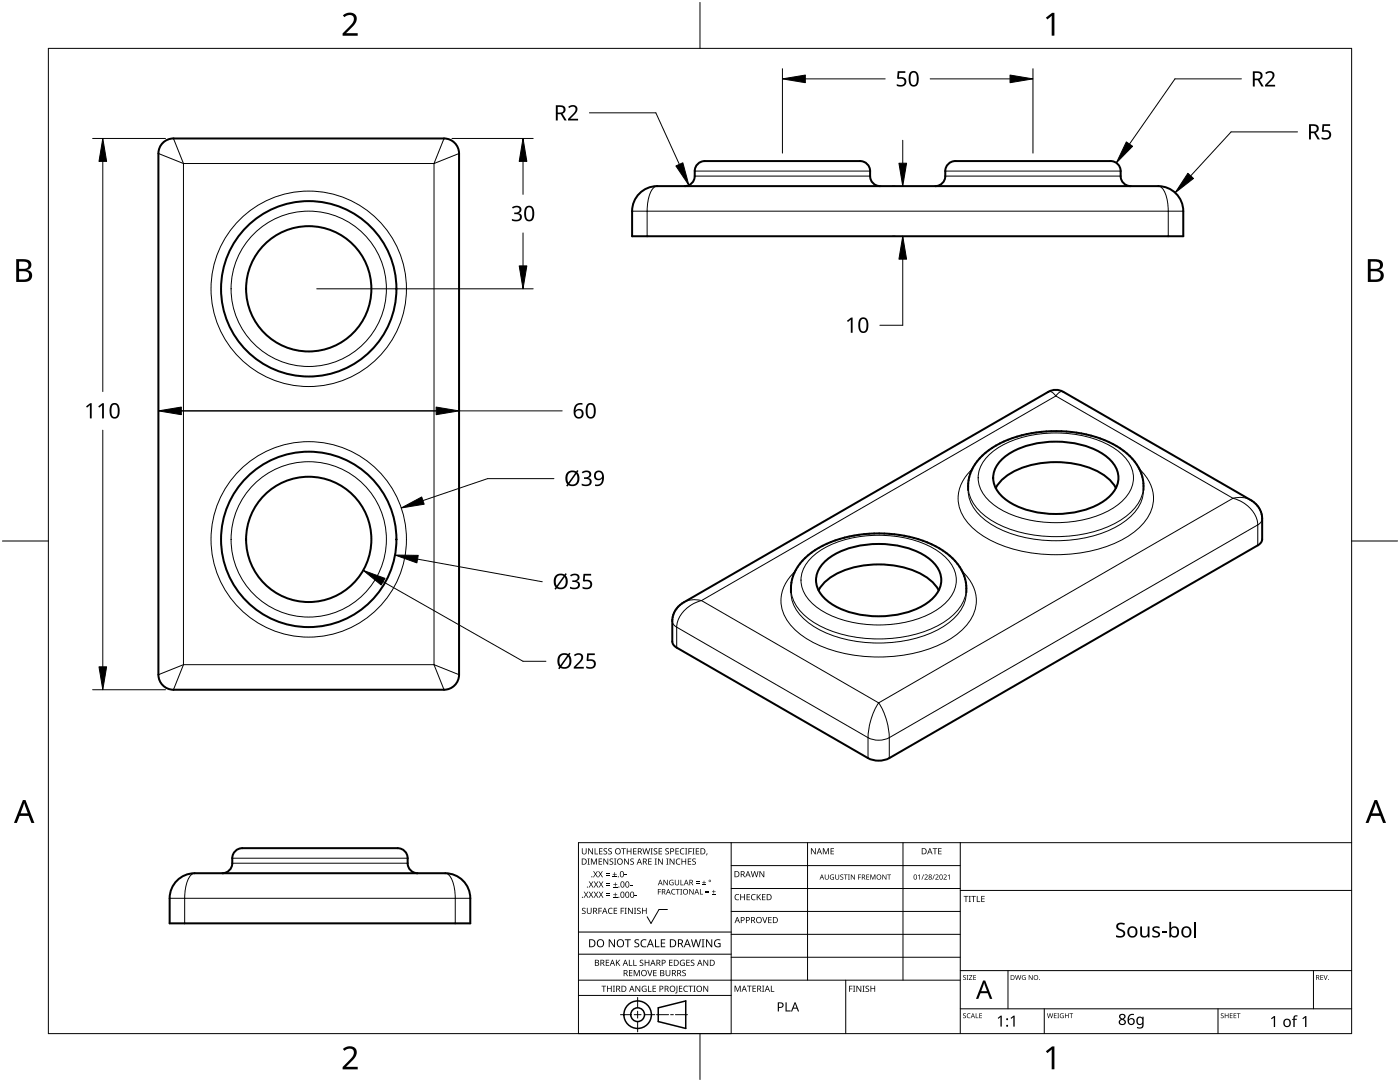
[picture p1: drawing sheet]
<svg xmlns="http://www.w3.org/2000/svg" width="279mm" height="216mm" viewBox="0 0 279 216" stroke-linecap="round" stroke-linejoin="round" font-family="sans-serif">
<g fill="none" stroke="#000" stroke-width=".4">
<path d="M127.9 38.3a5 5 0 0 1 3.2-1.2h100a5 5 0 0 1 5 5v5h-110v-5a5 5 0 0 1 1.8-3.8zM136.6 37.1a2 2 0 0 0 2-2 2.33 2.33 0 0 1 1.5-2.9l31.5-.1a2 2 0 0 1 2 2 2.33 2.33 0 0 0 1.5 3h.5M221.6 32.1h-31a2 2 0 0 0-2 2 2.33 2.33 0 0 1-1.4 3h-.6M221.6 32.1a2 2 0 0 1 2 2 2.33 2.33 0 0 0 1.5 3h.5M212.2 78.2l37.4 21.5a4.4 4.4 0 0 1 2.3 3.8v4.1a1.5 1.5 0 0 1-.9 1.2l-73.5 42.5a4.7 4.7 0 0 1-4.3 0l-38.2-22.1a1.5 1.5 0 0 1-.8-1.2v-4.1a4.4 4.4 0 0 1 2.3-3.7M212.2 78.2a3 3 0 0 0-3 0l-72.7 42M198.7 97.4a10.4 10.4 0 0 1 6.8-4.5 19.3 19.3 0 0 1 14.6 1.8 7.4 7.4 0 0 1 2.6 2.7M199.7 92a14.5 14.5 0 0 1 9.4-3.8 17.5 17.5 0 0 1 11.9 3 4.9 4.9 0 0 1 0 8.3 18.1 18.1 0 0 1-14.8 2.6 10.5 10.5 0 0 1-7.6-5 4.6 4.6 0 0 1 1.1-5.1zM210.8 86l-4 .3-3.8 .8a13.9 13.9 0 0 0-9.1 6.8l-.6 2-.1 1.9M210.8 86l3 .2 3 .5 2.8 .8 2.5 1.1M222.1 88.6a10.2 10.2 0 0 1 6.1 7.9v1.3M157.9 118.2v-.8a9.5 9.5 0 0 1 5.2-7.9 26 26 0 0 1 24.9 .2 9.3 9.3 0 0 1 4.9 7.7v.8"/>
<path d="M164.3 112.4a14.5 14.5 0 0 1 9.5-3.8 17.5 17.5 0 0 1 11.8 3 4.9 4.9 0 0 1 0 8.3 18.1 18.1 0 0 1-14.8 2.6 10.5 10.5 0 0 1-7.6-5 4.6 4.6 0 0 1 1.1-5.1zM187.3 117.8a10.4 10.4 0 0 0-6.7-4.5 19.3 19.3 0 0 0-14.7 1.8 7.4 7.4 0 0 0-2.5 2.7M88.6 137.6a3 3 0 0 0 3-3v-104a3 3 0 0 0-3-3h-54a3 3 0 0 0-3 3v104a3 3 0 0 0 3 3h54M35.6 175.4a5 5 0 0 1 3.3-1.2h50a5 5 0 0 1 5 5v5h-60v-5a5 5 0 0 1 1.7-3.8zM83.4 174.2a2 2 0 0 1-2-2 2.33 2.33 0 0 0-1.5-2.9l-28.9-.1a8.9 8.9 0 0 0-3.7 .3 2.4 2.4 0 0 0-.9 2.7 2 2 0 0 1-2 2"/>
<circle cx="61.6" cy="57.6" r="17.5"/>
<circle cx="61.6" cy="57.6" r="12.5"/>
<circle cx="61.6" cy="107.6" r="17.5"/>
<circle cx="61.6" cy="107.6" r="12.5"/>
</g>
<g fill="none" stroke="#000" stroke-width=".2">
<path d="M31.6 30.6l5 2M34.6 27.6l2 5M36.6 32.6h50M36.6 32.6v100M86.6 32.6v100M88.6 27.6l-2 5M91.6 30.6l-5 2M131.1 37.1a1.89 1.89 0 0 0-1.4 1.5 9.9 9.9 0 0 0-.6 3.5v5M138.6 34.1h35M138.6 35.1h35M188.6 34.1h35M188.6 35.1h35"/>
<path d="M231.1 37.1a1.89 1.89 0 0 1 1.5 1.5 9.9 9.9 0 0 1 .5 3.5v5M126.1 42.1h110M209.2 78.2l.1-.1a1.41 1.41 0 0 1 1.4 .9M210.7 79l35.4 20.4M210.7 79l-70.7 40.8M212.2 78.2l-.1-.1a1.41 1.41 0 0 0-1.4 .9M193.2 97.8a7.4 7.4 0 0 0 3.4 6 24.3 24.3 0 0 0 16 4 21.4 21.4 0 0 0 13.2-4.9 7.3 7.3 0 0 0 2.4-5.1M194 93.6a7.4 7.4 0 0 0-.4 11.2 20.7 20.7 0 0 0 11.3 5.4 30.5 30.5 0 0 0 19.6-2.8 10.8 10.8 0 0 0 5.6-6.8 7.7 7.7 0 0 0-2.7-7M197.6 90.5a19.6 19.6 0 0 1 13.1-4.1 20.3 20.3 0 0 1 13.1 4.1 6 6 0 0 1 0 9.6 19.6 19.6 0 0 1-13.1 4.2 20.3 20.3 0 0 1-13.1-4.2 6 6 0 0 1 0-9.6zM228.2 97a7.4 7.4 0 0 1-3.4 5.9 24.3 24.3 0 0 1-16 4.1 21.4 21.4 0 0 1-13.2-4.9 7.3 7.3 0 0 1-2.4-5.1M246.1 99.4l-70.7 40.9M246.1 99.4l1.2-.2a4.2 4.2 0 0 1 2.3 .6"/>
<path d="M246.1 99.4a6.7 6.7 0 0 1 4.9 4.7v.6M140 119.8a6.7 6.7 0 0 0-4.9 4.7l-.1 .6M140 119.8l-1.3-.1a4.2 4.2 0 0 0-2.2 .5M140 119.8l35.4 20.5M157.9 118.2a7.4 7.4 0 0 0 3.3 6 24.3 24.3 0 0 0 16.1 4.1 21.4 21.4 0 0 0 13.2-5 7.3 7.3 0 0 0 2.4-5.1M158.7 114a7.4 7.4 0 0 0-.5 11.2 20.7 20.7 0 0 0 11.4 5.4 30.5 30.5 0 0 0 19.5-2.8 10.8 10.8 0 0 0 5.7-6.8 7.7 7.7 0 0 0-2.7-7M162.3 111a19.6 19.6 0 0 1 13.1-4.2 20.3 20.3 0 0 1 13 4.2 6 6 0 0 1 0 9.6 19.6 19.6 0 0 1-13 4.1 20.3 20.3 0 0 1-13.1-4.1 6 6 0 0 1 0-9.6zM192.9 117.4a7.4 7.4 0 0 1-3.4 6 24.3 24.3 0 0 1-16.1 4 21.4 21.4 0 0 1-13.2-4.9 7.3 7.3 0 0 1-2.3-5.1M251 104.7l-73.5 42.5M251 104.7v4.1M251.9 103.5a1.5 1.5 0 0 1-.9 1.2M36.6 132.6h50"/>
<path d="M36.6 132.6l-2 5M36.6 132.6l-5 2M86.6 132.6l2 5M86.6 132.6l5 2M134.2 123.9a1.5 1.5 0 0 0 .8 1.2M135 125.1l38.2 22.1M135 125.1v4.1M173.2 147.2v4.1M173.2 147.2a4.7 4.7 0 0 0 4.3 0M175.4 140.3a13.5 13.5 0 0 0-2.2 6.9M175.4 140.3a13.5 13.5 0 0 1 2.1 6.9M177.5 147.2v4.1"/>
<path d="M33.9 179.2h60M38.9 174.2a1.89 1.89 0 0 0-1.5 1.5 9.9 9.9 0 0 0-.5 3.5v5M46.4 171.2h35M46.4 172.2h35M88.9 174.2a1.89 1.89 0 0 1 1.4 1.5 9.9 9.9 0 0 1 .6 3.5v5"/>
<circle cx="61.6" cy="57.6" r="19.5"/>
<circle cx="61.6" cy="57.6" r="15.5"/>
<circle cx="61.6" cy="107.6" r="19.5"/>
<circle cx="61.6" cy="107.6" r="15.5"/>
</g>
<path d="M9.7 9.7h260v196.5h-260z" fill="none" stroke="#000" stroke-width=".2"/>
<path d="M139.7 .5v9.2M.5 108h9.2M269.7 108h9.2M139.7 206.2v9.2" fill="none" stroke="#000" stroke-width=".2"/>
<g fill="#000">
<path d="M68.4 3.1a1.64 1.64 0 0 1 2.8 .4 2.52 2.52 0 0 1-1.2 2.2l-.9 .9h2.3v.5h-3v-.4l1.2-1.2a1.95 1.95 0 0 0 .9-2.2 1.23 1.23 0 0 0-1.8 .1zM208.7 3.5l1.3-.9h.4v4.5h-.5v-4l-.9 .8zM68.4 209.3a1.64 1.64 0 0 1 2.8 .4 2.52 2.52 0 0 1-1.2 2.2l-.9 1h2.3v.5h-3v-.5l1.2-1.2a1.95 1.95 0 0 0 .9-2.1 1.23 1.23 0 0 0-1.8 .1zM208.7 209.8l1.3-1h.4v4.6h-.5v-4l-.9 .7z"/>
<path d="M3.2 51.7h1.3a1.28 1.28 0 0 1 1.7 1.3 1.04 1.04 0 0 1-.8 .9 1.23 1.23 0 0 1 1 1.5 1.23 1.23 0 0 1-1.6 .9h-1.6zM3.8 54.1v1.7h.9a.86 .86 0 0 0 1.1-.9 .86 .86 0 0 0-1.1-.8zM3.8 52.2v1.4h.8a.78 .78 0 0 0 1.1-.7 .78 .78 0 0 0-1.1-.7z"/>
<path d="M273 51.7h1.3a1.28 1.28 0 0 1 1.7 1.3 1.04 1.04 0 0 1-.9 .9 1.23 1.23 0 0 1 1 1.5 1.23 1.23 0 0 1-1.5 .9h-1.6zM273.6 54.1v1.7h.9a.86 .86 0 0 0 1.1-.9 .86 .86 0 0 0-1.2-.8zM273.6 52.2v1.4h.8a.78 .78 0 0 0 1-.7 .78 .78 0 0 0-1.1-.7z"/>
<path d="M4.6 159.6h.5l1.8 4.6h-.6l-.6-1.4h-1.8l-.5 1.4h-.6zM4.8 160.2l-.7 2.1h1.4z"/>
<path d="M274.3 159.6h.5l1.8 4.6h-.6l-.5-1.4h-1.8l-.6 1.4h-.6zM274.6 160.2l-.7 2.1h1.4z"/>
</g>
<g fill="none" stroke="#000" stroke-width=".2">
<path d="M145.9 168.1v38.1h-30.5v-38.1h154.3M145.9 172.7h45.7M145.9 177.3h45.7M161.2 168.1v27.5M180.2 168.1v27.5M191.6 168.1v38.1M191.6 177.7h78.1M115.4 198.6h30.5M115.4 195.6h76.2M115.4 190.4h30.5M115.4 186h30.5M127.3 199v2.1"/>
<path d="M133.2 181.5h-1.7l-1.6 2.8-.7-1.4M145.9 181.9h45.7M145.9 186.4h45.7M145.9 191h45.7M168.8 195.6v10.6M191.6 193.7h78.1M201.2 193.7v7.6M262.1 193.7v7.6M123.8 202.5h2.1M126.6 202.5h1.3M127.3 201.8v1.4M127.3 203.8v2.1"/>
<path d="M128.6 202.5h2.1M131 202.5h2.4M133.8 202.5h.6M134.8 202.5h2.4M191.6 201.3h78.1M208.4 201.3v4.9M243.1 201.3v4.9"/>
</g>
<g fill="#000">
<path d="M116.1 169.3h.2v.8a.32 .32 0 0 0 .3 .3 .32 .32 0 0 0 .3-.3v-.8h.2v.8a.47 .47 0 0 1-.5 .4 .47 .47 0 0 1-.5-.5zM116.5 177.9h.2l.3 .5 .3-.5h.1l-.4 .6 .4 .6h-.1l-.3-.5-.4 .5h-.1l.4-.6zM117.3 171.3h.4l-.1 .1v1l.1 .1h-.4l.1-.1v-1zM117.4 169.3h.2l.6 1v-1h.1v1.2h-.1l-.7-1v1h-.1zM117.5 177.9h.2l.3 .5 .3-.5h.1l-.4 .6 .4 .6h-.1l-.4-.5-.3 .5h-.1l.4-.6zM117.5 175.9h.2l.3 .5 .3-.5h.1l-.4 .6 .5 .6h-.2l-.3-.5-.4 .5h-.1l.4-.6zM117.9 171.3h.3l.3 1 .4-1h.2v1.2h-.1v-1l-.4 1h-.1l-.4-1v1h-.2zM118.7 169.3h.1v1h.6v.2h-.7zM118.4 173.8h.1l.3 .5 .3-.5h.2l-.4 .6 .4 .7h-.1l-.4-.6-.3 .6h-.1l.4-.7zM118.5 177.9h.2l.2 .5 .3-.5h.2l-.4 .6 .4 .6h-.1l-.4-.5-.3 .5h-.1l.4-.6zM118.5 175.9h.2l.3 .5 .3-.5h.1l-.4 .6 .4 .6h-.1l-.3-.5-.4 .5h-.1l.4-.6zM119.5 171.3h.7v.1h-.6v.4h.5v.2h-.5v.4h.6v.1h-.7z"/>
<path d="M119.6 169.3h.6v.1h-.5v.4h.5v.1h-.5v.4h.5v.2h-.6zM119.4 173.8h.1l.3 .5 .3-.5h.2l-.4 .6 .4 .7h-.1l-.4-.6-.3 .6h-.2l.5-.7zM119.5 177.9h.1l.3 .5 .3-.5h.2l-.4 .6 .4 .6h-.1l-.4-.5-.3 .5h-.1l.4-.6zM119.5 175.9h.2l.3 .5 .3-.5h.1l-.4 .6 .4 .6h-.1l-.4-.5-.3 .5h-.1l.4-.6zM120.9 174.6h.8v.1h-.8zM120.9 174.2h.8v.1h-.8zM121 178.7h.8v.1h-.8zM121 178.3h.8v.1h-.8zM121 176.6h.8v.1h-.8zM121 176.3h.8v.1h-.8zM120.5 169.4l.4-.1h.3l-.1 .1a.25 .25 0 0 0-.4-.1 .25 .25 0 0 0 0 .4 .4 .4 0 0 1 .5 .3 .4 .4 0 0 1-.3 .5 .4 .4 0 0 1-.5-.2h.2a.27 .27 0 0 0 .4-.1 .27 .27 0 0 0-.3-.3l-.2-.2zM120.4 171.3h.2l.6 1v-1h.2v1.2h-.2l-.6-1v1h-.2z"/>
<path d="M121.4 169.4l.5-.1h.2v.1a.25 .25 0 0 0-.4-.1 .25 .25 0 0 0 0 .4 .4 .4 0 0 1 .4 .3 .4 .4 0 0 1-.2 .5 .4 .4 0 0 1-.5-.2h.1a.27 .27 0 0 0 .5-.1 .27 .27 0 0 0-.4-.3l-.2-.2zM122.3 174.9h.8v.2h-.8zM122.4 179h.8v.1h-.8zM122.4 177h.8v.1h-.8zM121.7 171.4l.4-.1 .3 .1-.1 .1a.25 .25 0 0 0-.4-.1 .25 .25 0 0 0 0 .4 .4 .4 0 0 1 .5 .3 .4 .4 0 0 1-.3 .5 .4 .4 0 0 1-.5-.3l.2 .1a.27 .27 0 0 0 .4-.2 .27 .27 0 0 0-.3-.3l-.2-.2zM122.6 174h.1v.4h.4v.1h-.4v.4h-.1v-.4h-.3v-.1h.3zM122.7 178.1h.1v.4h.4v.1h-.4v.3h-.1v-.3h-.3v-.1h.3zM122.7 176.1h.2v.3h.3v.2h-.3v.3h-.2v-.3h-.3v-.2h.3zM122.5 171.3h.5l-.2 .1v1l.2 .1h-.5l.2-.1v-1zM124 169.3h.9v.1h-.4v1.1h-.1v-1.1h-.4zM124.7 174.5h.4v.2h-.4zM124.6 171.3h.1l.7 1v-1h.1v1.2h-.2l-.6-1v1h-.1z"/>
<path d="M125.7 176.6h.5v.1h-.5zM125.1 169.3h.1v.5h.7v-.5h.1v1.2h-.1v-.6h-.7v.6h-.1zM125.8 171.4l.5-.1 .2 .1v.1a.25 .25 0 0 0-.4-.1 .25 .25 0 0 0 0 .4 .4 .4 0 0 1 .4 .3 .4 .4 0 0 1-.2 .5 .4 .4 0 0 1-.5-.3l.1 .1a.27 .27 0 0 0 .5-.2 .27 .27 0 0 0-.4-.3l-.2-.2zM126.7 178.6h.4v.2h-.4zM126.4 169.3h.6v.1h-.5v.4h.5v.1h-.5v.4h.5v.2h-.6zM128.2 169.3h.2l.2 1 .3-1h.2l.2 1 .3-1h.1l-.3 1.2h-.1l-.3-1.1-.3 1.1h-.2zM129.4 171.3h.6v.1h-.5v.4h.5v.2h-.5v.4h.5v.1h-.6zM129.8 169.3h.5l-.2 .1v1l.2 .1h-.5l.2-.1v-1zM130.7 171.3h.4l-.1 .1v1l.1 .1h-.4l.1-.1v-1zM130.5 169.4l.4-.1h.3l-.1 .1a.25 .25 0 0 0-.4-.1 .25 .25 0 0 0 0 .4 .4 .4 0 0 1 .5 .3 .4 .4 0 0 1-.3 .5 .4 .4 0 0 1-.5-.2h.2a.27 .27 0 0 0 .4-.1 .27 .27 0 0 0-.3-.3l-.2-.2zM131.3 177.4h.6v.1h-.5v.4h.5v.1h-.5v.5h-.1zM131.4 169.3h.7v.1h-.5v.4h.5v.1h-.5v.4h.5v.2h-.7z"/>
<path d="M131.3 171.3h.2l.7 1-.1-1h.2v1.2h-.2l-.6-1v1h-.2zM132.4 175.6h.2l.6 .9v-.9h.1v1h-.2l-.6-.9v.9h-.1zM133 171.3h.4l-.1 .1v1l.1 .1h-.4l.1-.1v-1zM132.8 169.4l.4-.1h.3l-.1 .1a.25 .25 0 0 0-.3-.1 .25 .25 0 0 0 0 .4 .4 .4 0 0 1 .4 .3 .4 .4 0 0 1-.3 .5 .4 .4 0 0 1-.4-.2h.1a.27 .27 0 0 0 .5-.1 .27 .27 0 0 0-.4-.3l-.2-.2zM133.7 175.7l.5-.2 .2 .1v.1a.45 .45 0 0 0-.7 .4 .45 .45 0 0 0 .6 .4v-.3h-.2v-.1h.3v.5a.6 .6 0 0 1-.8-.1 .6 .6 0 0 1 .1-.8zM134.1 177.5l.4-.1h.3l-.1 .2a.44 .44 0 0 0-.6 .4 .44 .44 0 0 0 .6 .3 .52 .52 0 0 1-.7 0 .52 .52 0 0 1 .1-.8zM133.6 171.3h.2l.7 1v-1h.1v1.2h-.2l-.6-1v1h-.2zM134.9 177.4h.8v.1h-.4v1h-.1v-1h-.3zM135 171.5l.5-.2 .3 .1-.1 .1a.49 .49 0 0 0-.7 .4 .49 .49 0 0 0 .7 .5 .52 .52 0 0 1-.6 0 .52 .52 0 0 1-.2-.6zM134.8 169.3h.7v.1h-.6v.4h.5v.1h-.5v.4h.6v.2h-.7zM134.7 175.6h.1v.7a.28 .28 0 0 0 .3 .2 .28 .28 0 0 0 .3-.2v-.7h.1v.7a.42 .42 0 0 1-.4 .4 .42 .42 0 0 1-.4-.4zM135.8 175.6h.1v.9h.5v.1h-.6z"/>
<path d="M135.8 177.4h.3l-.1 .1v.9l.1 .1h-.3l.1-.1v-.9zM135.8 169.4l.5-.2 .3 .1-.1 .1a.49 .49 0 0 0-.7 .5 .49 .49 0 0 0 .8 .4 .52 .52 0 0 1-.7 .1 .52 .52 0 0 1-.2-.6zM136 171.3h.2v.5h.6v-.5h.1v1.2h-.1v-.5h-.6v.5h-.2zM136.7 169.3h.5l-.2 .1v1l.2 .1h-.5l.2-.1v-1zM137.4 169.3h.7v.1h-.6v.4h.5v.2h-.5v.5h-.1zM137.3 171.3h.6v.1h-.5v.4h.5v.2h-.5v.4h.5v.1h-.6zM137.6 177.4h.1l.6 .9v-.9h.1v1.1h-.1l-.6-.9v.9h-.1zM138.2 169.3h.4l-.1 .1v1l.1 .1h-.4l.1-.1v-1zM138.9 176.2h.7v.1h-.7zM138.9 175.9h.7v.1h-.7zM138.2 171.4l.4-.1 .3 .1-.1 .1a.25 .25 0 0 0-.4-.1 .25 .25 0 0 0 0 .4 .4 .4 0 0 1 .5 .3 .4 .4 0 0 1-.3 .5 .4 .4 0 0 1-.5-.3l.2 .1a.27 .27 0 0 0 .4-.2 .27 .27 0 0 0-.3-.3l-.2-.2zM138.9 169.3h.6v.1h-.5v.4h.5v.1h-.5v.4h.5v.2h-.6z"/>
<path d="M139.7 177.4h.1v1h.5v.1h-.6zM140.1 176.5h.8v.1h-.8zM140.4 175.7h.2v.3h.3v.2h-.3v.3h-.2v-.3h-.3v-.2h.3zM140.8 178h.7v.2h-.7zM140.8 177.7h.7v.1h-.7zM141 170.3h.2l-.3 .4zM142.1 178.4h.7v.1h-.7zM142.4 177.6h.1v.3h.3v.1h-.3v.3h-.1v-.3h-.3v-.1h.3zM146.8 178.6l.4-.2 .3 .1v.1a.49 .49 0 0 0-.7 .4 .49 .49 0 0 0 .7 .5 .52 .52 0 0 1-.7 0 .52 .52 0 0 1-.2-.6zM147.7 178.4h.2v.5h.6v-.5h.2v1.2h-.2v-.5h-.6v.5h-.2zM149 178.4h.7v.1h-.5v.4h.4v.2h-.4v.4h.5v.1h-.7zM150 178.6l.5-.2 .3 .1-.1 .1a.49 .49 0 0 0-.7 .4 .49 .49 0 0 0 .8 .5 .52 .52 0 0 1-.7 0 .52 .52 0 0 1-.2-.6z"/>
<path d="M149.8 173.8h.2l.2 1.1 .3-1.1h.2l.3 1.1 .2-1.1h.2l-.3 1.2h-.2l-.3-1-.3 1h-.1zM151 178.4h.2v.6l.5-.6h.2l-.5 .5 .5 .7h-.2l-.4-.6-.1 .6h-.2zM151.6 173.8h.1l.7 1v-1h.1v1.2h-.2l-.6-1v1h-.1zM152.1 178.4h.7v.1h-.6v.4h.5v.2h-.5v.4h.6v.1h-.7zM161.8 169.3h.2l.7 1v-1h.1v1.2h-.2l-.6-1v1h-.2zM164.2 169.3h.2l.4 .9 .4-.9h.2v1.2h-.1v-1.1l-.4 1.1h-.1l-.4-1.1v1.1h-.2zM164.6 174.5h.1v.7a.26 .26 0 0 0 .3 .2 .26 .26 0 0 0 .3-.2v-.7h.1v.7a.39 .39 0 0 1-.4 .3 .39 .39 0 0 1-.4-.3zM165.7 174.6l.5-.1h.2v.2a.42 .42 0 0 0-.7 .3 .42 .42 0 0 0 .6 .4v-.3h-.2v-.1h.4v.5a.56 .56 0 0 1-.8-.1 .56 .56 0 0 1 0-.8zM165.8 169.3h.6v.1h-.5v.4h.5v.1h-.5v.4h.5v.2h-.6zM166.7 174.5h.1v.7a.26 .26 0 0 0 .3 .2 .26 .26 0 0 0 .2-.2v-.7h.2v.7a.39 .39 0 0 1-.4 .3 .39 .39 0 0 1-.4-.3zM167.7 174.6l.4-.1h.2v.1a.24 .24 0 0 0-.4 0 .24 .24 0 0 0-.1 .3 .24 .24 0 0 0 .3 .1 .33 .33 0 0 1 .1 .5 .33 .33 0 0 1-.5 0v-.1a.26 .26 0 0 0 .4 0 .26 .26 0 0 0 .1-.3 .26 .26 0 0 0-.4-.1zM168.4 174.5h.8v.1h-.4v.9h-.1v-.9h-.3z"/>
<path d="M169.2 174.5h.4l-.1 .1v.8l.1 .1h-.4l.2-.1v-.8zM169.8 174.5h.2l.5 .8v-.8h.1v1h-.1l-.6-.8v.8h-.1zM171.3 174.5h.5v.1h-.4v.4h.4v.1h-.4v.4h-.1zM172.9 174.5h.6v.1h-.5v.3h.4v.1h-.4v.4h.5v.1h-.6zM173.7 174.5h.2l.3 .8 .3-.8h.2v1h-.1v-.9l-.5 .9-.3-.9v.9h-.1zM176.1 174.5h.1l.6 .8v-.8h.1v1h-.1l-.6-.8v.8h-.1zM177.1 174.5h.7v.1h-.3v.9h-.1v-.9h-.3zM183.2 174.7l.4-.2v1h-.1v-.9l-.2 .2zM184.3 174.5h.1l-.4 1h-.1zM184.5 174.6a.37 .37 0 0 1 .6 0 .37 .37 0 0 1-.2 .6l-.3 .2h.6v.1h-.7l.3-.4a.27 .27 0 0 0 .2-.3 .27 .27 0 0 0-.3-.2zM186.4 174.5h.2l-.4 1h-.1zM186.1 169.3h.9v.1h-.3v1.1h-.2v-1.1h-.4z"/>
<path d="M186.7 174.6a.37 .37 0 0 1 .6 0 .37 .37 0 0 1-.3 .6l-.2 .2h.5v.1h-.6l.2-.4a.27 .27 0 0 0 .3-.3 .27 .27 0 0 0-.4-.2zM187.2 169.3h.7v.1h-.5v.4h.5v.1h-.5v.4h.5v.2h-.7zM188.3 174.6a.37 .37 0 0 1 .6 0 .37 .37 0 0 1-.2 .6l-.3 .2h.6v.1h-.7l.3-.4a.27 .27 0 0 0 .2-.3 .27 .27 0 0 0-.3-.2zM189.2 174.7l.3-.2v1h-.1v-.9l-.2 .2zM192.3 178.8h.9v.1h-.3v1.1h-.2v-1.1h-.4zM193.3 178.8h.5l-.2 .1v1l.2 .1h-.5l.2-.1v-1zM193.8 178.8h1v.1h-.4v1.1h-.2v-1.1h-.4zM194.9 178.8h.2v1.1h.5v.1h-.7zM195.8 178.8h.7v.1h-.5v.4h.5v.1h-.5v.5h.5v.1h-.7zM116.2 181.3l.4-.2 .3 .1-.1 .1a.25 .25 0 0 0-.4-.1 .25 .25 0 0 0 0 .4 .4 .4 0 0 1 .5 .3 .4 .4 0 0 1-.3 .5 .4 .4 0 0 1-.5-.2h.2a.27 .27 0 0 0 .4-.1 .27 .27 0 0 0-.3-.3l-.2-.2zM117.1 181.1h.2v.8a.32 .32 0 0 0 .3 .3 .32 .32 0 0 0 .3-.3v-.8h.2v.8a.47 .47 0 0 1-.5 .5 .47 .47 0 0 1-.5-.5zM119.4 181.1h.7v.2h-.5v.4h.5v.1h-.5v.6h-.2z"/>
<path d="M120 196.7h1v.1h-.4v1.1h-.2v-1.1h-.4zM120.9 191.5h.7v.1h-.6v.4h.5v.2h-.5v.4h.6v.1h-.7zM121.5 181.3l.4-.2 .4 .1-.1 .1a.49 .49 0 0 0-.7 .5 .49 .49 0 0 0 .7 .4 .52 .52 0 0 1-.6 .1 .52 .52 0 0 1-.3-.6zM121.1 196.7h.2v.5h.6v-.5h.2v1.2h-.2v-.6h-.6v.6h-.2zM121.5 187.4h.2l.9 1.3v-1.3h.1v1.6h-.2l-.8-1.3v1.3h-.2zM122.3 196.7h.4l-.1 .1v1l.1 .1h-.4l.2-.1v-1zM122.5 181.1h.7v.2h-.6v.4h.5v.1h-.5v.4h.6v.2h-.7zM122.9 191.5h.2v.6l.5-.6h.2l-.5 .5 .5 .7h-.2l-.4-.6-.1 .6h-.2zM123.9 181.1h.6v.2h-.5v.4h.5v.1h-.5v.6h-.1zM124.7 181.1h.4l-.2 .2v.9l.2 .2h-.4l.1-.2v-.9zM124.7 187.4h1.2v.2h-.5v1.4h-.2v-1.4h-.5zM125.5 191.5h.2v1.1h.5v.1h-.7z"/>
<path d="M125.5 193.6h.7v.1h-.5v.4h.5v.1h-.5v.4h.5v.2h-.7zM125.3 181.1h.2l.7 1.1-.1-1.1h.2v1.3h-.2l-.6-1v1h-.2zM126.4 191.5h.1v1.1h.6v.1h-.7zM126.5 181.1h.5l-.2 .2v.9l.2 .2h-.5l.2-.2v-.9zM126.5 193.6h.2l.4 1 .4-1h.2v1.2h-.2v-1.1l-.4 1.1h-.1l-.4-1.1v1.1h-.1zM126.7 187.6l.3-.2 .6 .1-.2 .1a.33 .33 0 0 0-.6 .2 .33 .33 0 0 0 .4 .4 .47 .47 0 0 1 .4 .6 .47 .47 0 0 1-.7 .2h-.3v-.2h.2a.35 .35 0 0 0 .6-.2 .35 .35 0 0 0-.5-.4l-.3-.2zM126.8 196.7h.2l.6 1v-1h.2v1.2h-.2l-.7-1 .1 1h-.2zM127.2 181.3l.4-.2 .3 .1-.1 .1a.25 .25 0 0 0-.4-.1 .25 .25 0 0 0 0 .4 .4 .4 0 0 1 .5 .3 .4 .4 0 0 1-.3 .5 .4 .4 0 0 1-.5-.2h.2a.27 .27 0 0 0 .4-.1 .27 .27 0 0 0-.3-.3l-.2-.2zM127.7 191.6l.4-.1 .3 .1-.1 .1a.25 .25 0 0 0-.3-.1 .25 .25 0 0 0 0 .4 .4 .4 0 0 1 .4 .3 .4 .4 0 0 1-.3 .5 .4 .4 0 0 1-.4-.3l.1 .1a.27 .27 0 0 0 .5-.2 .27 .27 0 0 0-.4-.3l-.2-.2zM128 187.6l.6-.2 .4 .1-.1 .2a.63 .63 0 0 0-.9 .5 .63 .63 0 0 0 1 .6v.2a.83 .83 0 0 1-1.1-.3 .83 .83 0 0 1 .1-1.1zM128.2 196.8l.6-.1 .2 .1v.1a.5 .5 0 0 0-.8 .4 .5 .5 0 0 0 .7 .5v-.4h-.3v-.1h.4v.6a.66 .66 0 0 1-.8-.2 .66 .66 0 0 1 0-.9zM128.1 181.1h.2v.6h.6v-.6h.2v1.3h-.2v-.6h-.6v.6h-.2z"/>
<path d="M129.2 193.6h.1l.4 1 .3-1h.2l-.4 1.2h-.2zM129.3 196.7h.2v1.1h.5v.1h-.7zM128.7 191.5h.1v.5h.6v-.5h.2v1.2h-.2v-.5h-.6v.5h-.1zM130.7 187.4h.2v1.4h.7v.2h-.9zM130.2 196.7h.7v.1h-.5v.4h.5v.1h-.5v.5h.5v.1h-.7zM130.4 193.6h.6v.1h-.5v.4h.5v.1h-.5v.4h.5v.2h-.6zM131.9 187.4h.9v.2h-.7v.5h.6v.2h-.6v.5h.7v.2h-.9zM132.8 193.6h.2v.7a.32 .32 0 0 0 .3 .4 .32 .32 0 0 0 .3-.4v-.7h.2v.7a.47 .47 0 0 1-.5 .5 .47 .47 0 0 1-.5-.5zM133.5 191.5h.7v.1h-.5v.4h.5v.2h-.5v.4h.5v.1h-.7zM135 196.7h.2v1.3l-.1 .2h-.3l-.1-.1 .3-.2zM135.5 196.7h.7v.1h-.5v.4h.4v.1h-.4v.5h.5v.1h-.7zM135.8 191.7l.5-.2 .4 .1-.1 .1a.5 .5 0 0 0-.8 .4 .5 .5 0 0 0 .7 .5v-.4h-.2v-.1h.4v.6a.66 .66 0 0 1-.9-.1 .66 .66 0 0 1 0-.9z"/>
<path d="M136.2 193.7l.4-.2 .3 .1-.1 .1a.25 .25 0 0 0-.4-.1 .25 .25 0 0 0 0 .4 .4 .4 0 0 1 .5 .3 .4 .4 0 0 1-.3 .5 .4 .4 0 0 1-.5-.2h.2a.27 .27 0 0 0 .5-.1 .27 .27 0 0 0-.4-.3l-.2-.2zM136.5 196.8l.5-.1 .3 .1-.1 .1a.49 .49 0 0 0-.7 .4 .49 .49 0 0 0 .8 .4 .52 .52 0 0 1-.7 .1 .52 .52 0 0 1-.2-.6zM137 191.5h.6v.1h-.5v.4h.5v.2h-.5v.4h.5v.1h-.6zM137.4 196.7h.9v.1h-.4v1.1h-.1v-1.1h-.4zM137.9 191.6l.4-.1 .3 .1-.1 .1a.25 .25 0 0 0-.4-.1 .25 .25 0 0 0 0 .4 .4 .4 0 0 1 .5 .3 .4 .4 0 0 1-.3 .5 .4 .4 0 0 1-.5-.3l.2 .1a.27 .27 0 0 0 .4-.2 .27 .27 0 0 0-.3-.3l-.2-.2zM138.4 196.7h.4l-.1 .1v1l.1 .1h-.4l.1-.1v-1zM137.9 187.4h.2l.3 1.4 .4-1.4h.2l.4 1.4 .3-1.4h.2l-.4 1.6h-.2l-.4-1.3-.4 1.3h-.2zM140 187.4h.6l-.2 .2v1.3l.2 .1h-.6l.2-.1v-1.3zM140.4 196.7h.1l.7 1v-1h.1v1.2h-.1l-.7-1v1h-.1zM140.4 191.5h.2l.6 1v-1h.1v1.2h-.1l-.7-1v1h-.1zM140.9 187.4h.2l.9 1.3v-1.3h.1v1.6h-.2l-.8-1.3v1.3h-.2zM142.7 187.6l.7-.2 .4 .1-.1 .2a.65 .65 0 0 0-1 .5 .65 .65 0 0 0 .9 .6v-.4h-.3v-.2h.5v.7a.86 .86 0 0 1-1.1-.1 .86 .86 0 0 1 0-1.2z"/>
<path d="M146.6 196.7h.2l.4 1 .4-1h.2v1.2h-.1v-1.1l-.4 1.1h-.2l-.4-1.1v1.1h-.1zM149.1 196.7h.9v.1h-.4v1.1h-.1v-1.1h-.4zM150.2 196.7h.7v.1h-.6v.4h.5v.1h-.5v.5h.6v.1h-.7zM152.1 183h.2l.3 1 .4-1h.1l-.4 1.2h-.1zM152.1 196.7h.4l-.1 .1v1l.1 .1h-.4l.1-.1v-1zM153.8 196.7h.2v1.1h.5v.1h-.7zM153.3 183h.7v.1h-.5v.4h.5v.1h-.5v.5h.5v.1h-.7zM169.5 196.7h.6v.1h-.5v.5h.5v.1h-.5v.5h-.1zM170.2 196.7h.5l-.2 .1v1l.2 .1h-.5l.2-.1v-1zM170.9 196.7h.2l.6 1v-1h.2v1.2h-.2l-.6-1v1h-.2zM172.1 196.7h.5l-.2 .1v1l.2 .1h-.5l.2-.1v-1zM172.8 196.8l.4-.1h.2v.2a.25 .25 0 0 0-.4-.1 .25 .25 0 0 0 0 .4 .4 .4 0 0 1 .5 .3 .4 .4 0 0 1-.3 .4 .4 .4 0 0 1-.5-.2l.2 .1a.27 .27 0 0 0 .4-.2 .27 .27 0 0 0-.3-.3l-.3-.2z"/>
<path d="M173.7 196.7h.2v.5h.6v-.5h.2v1.2h-.2v-.6h-.6v.6h-.2zM192.2 194.7l.4-.1h.2l-.1 .1a.24 .24 0 0 0-.3 0 .24 .24 0 0 0-.1 .3 .24 .24 0 0 0 .4 .1 .31 .31 0 0 1 0 .4 .31 .31 0 0 1-.5-.1 .24 .24 0 0 0 .3 .1 .24 .24 0 0 0 .1-.3l-.4-.3zM192.9 194.6h.4l-.1 .1v.7l.1 .1h-.4l.1-.1v-.7zM193.4 194.6h.6l-.5 .8h.6v.1h-.7l.5-.8h-.5zM194.2 194.6h.6v.1h-.4v.3h.4v.1h-.4v.3h.4v.1h-.6zM202.6 194.6h.1l.2 .8 .2-.8h.2l.2 .8 .2-.8h.1l-.2 .9h-.2l-.2-.8-.2 .8h-.2zM204 194.7l.4-.1h.3l-.1 .1a.4 .4 0 0 0-.6 .4 .4 .4 0 0 0 .6 .3v-.3l-.2-.1h.3v.5a.53 .53 0 0 1-.7-.1 .53 .53 0 0 1 0-.7zM205.3 194.6h.1l.6 .8v-.8h.1v.9h-.2l-.5-.8v.8h-.1zM222.9 184.4a1.38 1.38 0 0 1 1.6-.1l-.1 .3-.4-.1a.52 .52 0 0 0-.7 0 .52 .52 0 0 0 0 .7l.3 .2a.9 .9 0 0 1 .9 1.1 .9 .9 0 0 1-1.2 .6l-.6-.1v-.4a1.03 1.03 0 0 0 1.5-.2 1.04 1.04 0 0 0-1-.9 .77 .77 0 0 1-.3-1.1zM227.6 184.9h.3v1.4a.59 .59 0 0 0 .7 .5 .59 .59 0 0 0 .4-.8v-1.1h.4v2.2h-.3v-.3a.84 .84 0 0 1-1 .3 .84 .84 0 0 1-.5-.8zM230.1 185.1a1.29 1.29 0 0 1 1.4-.1l-.1 .3-.5-.2a.35 .35 0 0 0-.6 .2 .35 .35 0 0 0 .4 .4l.2 .1a.66 .66 0 0 1 .6 .8 .66 .66 0 0 1-.9 .5l-.6-.1v-.4l.7 .2 .4-.1v-.4l-.5-.2a.65 .65 0 0 1-.5-1zM231.9 185.8h1v.3h-1z"/>
<path d="M263.5 194.6h.6v.1h-.5v.3h.4v.1h-.4v.3h.5v.1h-.6zM264.1 194.6h.2l.2 .8 .3-.8h.2l-.4 .9h-.1zM156.8 200h.2v1.6h.8v.2h-1zM192.2 202.3l.4-.1h.2l-.1 .1a.24 .24 0 0 0-.3 0 .24 .24 0 0 0-.1 .3 .24 .24 0 0 0 .4 .1 .31 .31 0 0 1 0 .5 .31 .31 0 0 1-.5-.2 .24 .24 0 0 0 .3 .1 .24 .24 0 0 0 .1-.3l-.4-.2zM193.1 202.3l.3-.1h.3l-.1 .1a.39 .39 0 0 0-.5 .4 .39 .39 0 0 0 .5 .3 .46 .46 0 0 1-.6 0 .46 .46 0 0 1 .1-.7zM194.7 202.2h.1v.8h.5v.2h-.6zM195.4 202.2h.6v.1h-.4v.3h.4v.1h-.4v.4h.4v.1h-.6zM199.1 203.1l.6-.4h.2v2.1h-.2v-1.9l-.5 .4zM201.7 203.1l.6-.4h.2v2.1h-.3v-1.9l-.4 .4zM209 202.2h.1l.2 .8 .2-.8h.1l.3 .8 .2-.8h.1l-.3 1h-.1l-.2-.9-.3 .9h-.1zM210.3 202.2h.6v.1h-.4v.3h.3v.1h-.3v.4h.4v.1h-.6zM211 202.2h.4l-.2 .1v.8l.2 .1h-.4l.1-.1v-.8z"/>
<path d="M211.6 202.3l.7-.1-.1 .1a.4 .4 0 0 0-.6 .4 .4 .4 0 0 0 .6 .3v-.2l-.2-.2h.3v.5a.53 .53 0 0 1-.7-.1 .53 .53 0 0 1 0-.7zM212.5 202.2h.2v.4h.5v-.4h.1v1h-.1v-.5h-.5v.5h-.2zM213.4 202.2h.8v.1h-.3v.9h-.2v-.9h-.3zM243.7 202.3l.3-.1h.2v.1a.24 .24 0 0 0-.3 0 .24 .24 0 0 0-.1 .3 .24 .24 0 0 0 .3 .1 .31 .31 0 0 1 0 .5 .31 .31 0 0 1-.5-.2 .24 .24 0 0 0 .4 .1 .24 .24 0 0 0 0-.3l-.3-.2zM244.4 202.2h.2v.4h.5v-.4h.1v1h-.1v-.5h-.5v.5h-.2zM245.4 202.2h.6v.1h-.4v.3h.4v.1h-.4v.4h.4v.1h-.6zM246.2 202.2h.5v.1h-.4v.3h.4v.1h-.4v.4h.4v.1h-.5zM246.8 202.2h.8v.1h-.3v.9h-.2v-.9h-.3zM253.7 203.2l.6-.5h.2v2.2h-.3v-1.9l-.4 .4zM258.2 202.7l.3-.1h.5l-.1 .3-.4-.1-.1 .2v.3h.4v.2h-.4v1.4h-.3v-1.4h-.3l.3-.2zM259.9 203.2l.6-.5h.2v2.2h-.2v-1.9l-.5 .4z"/>
<path d="M116.1 171.3h.4a.61 .61 0 0 1 .6 .6 .61 .61 0 0 1-.6 .6h-.4zM116.3 171.4v1h.1a.48 .48 0 0 0 .5-.5 .48 .48 0 0 0-.4-.5z"/>
<path d="M122.7 169.9a.61 .61 0 0 1 1.2 0 .61 .61 0 0 1-1.2 0zM122.9 169.9a.45 .45 0 0 0 .9 0 .45 .45 0 0 0-.9 0z"/>
<path d="M123.1 171.9a.61 .61 0 0 1 1.2 0 .61 .61 0 0 1-1.2 0zM123.3 171.9a.45 .45 0 0 0 .9 0 .45 .45 0 0 0-.9 0z"/>
<path d="M123.9 173.9a.5 .5 0 0 1 .6 .1 .5 .5 0 0 1 0 .7 .44 .44 0 0 1-.6 .3 .44 .44 0 0 1-.2-.6zM123.9 174a.48 .48 0 0 0-.1 .6 .48 .48 0 0 0 .5 .3v-.8l-.1-.1z"/>
<path d="M124 178a.5 .5 0 0 1 .6 .1 .5 .5 0 0 1 0 .6 .44 .44 0 0 1-.6 .4 .44 .44 0 0 1-.2-.6zM124.1 178.1a.48 .48 0 0 0-.2 .6 .48 .48 0 0 0 .5 .3v-.8l-.1-.2z"/>
<path d="M124 176a.5 .5 0 0 1 .6 .1 .5 .5 0 0 1 0 .6 .44 .44 0 0 1-.6 .4 .44 .44 0 0 1-.2-.7zM124.1 176.1a.48 .48 0 0 0-.2 .5 .48 .48 0 0 0 .5 .3v-.7l-.1-.2z"/>
<path d="M124.9 178a.5 .5 0 0 1 .7 .1 .5 .5 0 0 1 0 .6 .44 .44 0 0 1-.6 .4 .44 .44 0 0 1-.2-.6zM125 178.1a.48 .48 0 0 0-.1 .6 .48 .48 0 0 0 .4 .3l.1-.8-.2-.2z"/>
<path d="M124.9 176a.5 .5 0 0 1 .7 .1 .5 .5 0 0 1 0 .6 .44 .44 0 0 1-.6 .4 .44 .44 0 0 1-.2-.7zM125 176.1a.48 .48 0 0 0-.1 .5 .48 .48 0 0 0 .5 .3v-.7l-.1-.2z"/>
<path d="M125.9 178a.5 .5 0 0 1 .6 .1 .5 .5 0 0 1 0 .6 .44 .44 0 0 1-.5 .4 .44 .44 0 0 1-.2-.6zM126 178.1a.48 .48 0 0 0-.2 .6 .48 .48 0 0 0 .5 .3l.1-.8-.2-.2z"/>
<path d="M127.3 169.3h.3a.35 .35 0 0 1 .5 .2 .35 .35 0 0 1-.3 .4l.4 .6h-.2l-.3-.5h-.3v.5h-.1zM127.4 169.4v.4h.2a.23 .23 0 0 0 .3-.2 .23 .23 0 0 0-.3-.2z"/>
<path d="M127.5 171.3h.2l.4 1.2h-.1l-.2-.4h-.4l-.2 .4h-.1zM127.6 171.5l-.2 .5h.4z"/>
<path d="M128.3 171.3h.3a.35 .35 0 0 1 .5 .2 .35 .35 0 0 1-.3 .5l.4 .5h-.2l-.3-.5h-.2v.5h-.2zM128.5 171.4v.5h.1a.23 .23 0 0 0 .3-.2 .23 .23 0 0 0-.3-.3z"/>
<path d="M131.7 175.5h.1l.5 1.1h-.2l-.1-.3h-.4l-.2 .3h-.1zM131.8 175.7l-.2 .5h.3z"/>
<path d="M132.1 177.4h.3a.31 .31 0 0 1 .4 .2 .31 .31 0 0 1-.2 .4l.3 .5h-.2l-.3-.5h-.2v.5h-.1zM132.2 177.5v.4h.2a.21 .21 0 0 0 .2-.2 .21 .21 0 0 0-.2-.2z"/>
<path d="M133.3 177.4h.1l.5 1.1h-.2l-.1-.4h-.4l-.2 .4h-.1zM133.4 177.5l-.2 .5h.4z"/>
<path d="M133.8 169.3h.3a.41 .41 0 0 1 .4 .5 .41 .41 0 0 1-.6 .2v.5h-.1zM133.9 169.4v.5a.29 .29 0 0 0 .5-.3 .29 .29 0 0 0-.5-.2z"/>
<path d="M136.9 175.5h.1l.4 1.1h-.1l-.1-.3h-.5l-.1 .3h-.1zM137 175.7l-.2 .5h.3z"/>
<path d="M136.2 177.9a.55 .55 0 0 1 1.1 0 .55 .55 0 0 1-1.1 0zM136.4 177.9a.45 .45 0 0 0 .9 0 .45 .45 0 0 0-.9 0z"/>
<path d="M137.6 175.6h.3a.31 .31 0 0 1 .4 .2 .31 .31 0 0 1-.2 .4l.3 .4h-.2l-.3-.4h-.2v.4h-.1zM137.7 175.7v.4h.2a.21 .21 0 0 0 .2-.2 .21 .21 0 0 0-.2-.2z"/>
<path d="M139 177.4h.1l.4 1.1h-.1l-.1-.4h-.5l-.1 .4h-.1zM139.1 177.5l-.2 .5h.3z"/>
<path d="M139.8 169.3h.4a.61 .61 0 0 1 .6 .6 .61 .61 0 0 1-.7 .6h-.3zM140 169.4v.9h.1a.48 .48 0 0 0 .5-.4 .48 .48 0 0 0-.4-.5z"/>
<path d="M141.4 175.8a.25 .25 0 0 1 .5 0 .25 .25 0 0 1-.5 0zM141.5 175.8a.15 .15 0 0 0 .3 0 .15 .15 0 0 0-.3 0z"/>
<path d="M146.6 173.8h.4a.61 .61 0 0 1 .6 .6 .61 .61 0 0 1-.7 .6h-.3zM146.7 174v.9h.2a.48 .48 0 0 0 .5-.5 .48 .48 0 0 0-.5-.4z"/>
<path d="M147.8 173.8h.4a.35 .35 0 0 1 .4 .3 .35 .35 0 0 1-.2 .4l.3 .5h-.2l-.3-.5h-.2v.5h-.2zM148 174v.4h.2a.23 .23 0 0 0 .3-.2 .23 .23 0 0 0-.3-.2z"/>
<path d="M149.2 173.8h.1l.5 1.2h-.1l-.2-.3h-.5l-.1 .3h-.2zM149.3 174l-.2 .5h.4z"/>
<path d="M153 178.4h.4a.61 .61 0 0 1 .6 .6 .61 .61 0 0 1-.6 .6h-.4zM153.2 178.5v1h.1a.48 .48 0 0 0 .5-.5 .48 .48 0 0 0-.4-.5z"/>
<path d="M163.4 169.2h.2l.5 1.3h-.2l-.2-.4h-.4l-.2 .4h-.1zM163.5 169.4l-.2 .6h.4z"/>
<path d="M164 174.5h.1l.4 1h-.2l-.1-.3h-.4l-.1 .3h-.1zM164 174.6l-.1 .5h.3z"/>
<path d="M172 174.5h.3a.29 .29 0 0 1 .3 .2 .29 .29 0 0 1-.1 .4l.2 .4h-.1l-.3-.4h-.2v.4h-.1zM172.1 174.6v.4h.2a.2 .2 0 0 0 .2-.2 .2 .2 0 0 0-.2-.2z"/>
<path d="M174.9 175a.51 .51 0 0 1 1 0 .51 .51 0 0 1-1 0zM175.1 175a.38 .38 0 0 0 .7 0 .38 .38 0 0 0-.7 0z"/>
<path d="M182.5 174.6l.1-.1a.51 .51 0 0 1 .4 .5 .51 .51 0 0 1-.5 .5l-.2-.4zM182.5 174.6v.1a.39 .39 0 0 0-.1 .4 .39 .39 0 0 0 .4 .3 .4 .4 0 0 0 .1-.5 .4 .4 0 0 0-.4-.3z"/>
<path d="M184 169.3h.3a.61 .61 0 0 1 .6 .6 .61 .61 0 0 1-.6 .6h-.3zM184.1 169.4v.9h.2a.48 .48 0 0 0 .5-.4 .48 .48 0 0 0-.5-.5z"/>
<path d="M185.4 174.6a.29 .29 0 0 1 .5-.1 .29 .29 0 0 1-.1 .5 .29 .29 0 0 1 .1 .4 .29 .29 0 0 1-.5 0 .29 .29 0 0 1 .1-.4l-.2-.2zM185.4 175.2a.2 .2 0 0 0 .4 0 .2 .2 0 0 0-.4 0zM185.5 174.8a.17 .17 0 0 0 .3 0 .17 .17 0 0 0-.3 0z"/>
<path d="M185.5 169.2h.1l.5 1.3h-.1l-.2-.4h-.5l-.1 .4h-.2zM185.6 169.4l-.2 .6h.4z"/>
<path d="M187.6 174.6l.1-.1a.51 .51 0 0 1 .5 .5 .51 .51 0 0 1-.5 .5l-.2-.4zM187.7 174.6l-.1 .1a.39 .39 0 0 0 0 .4 .39 .39 0 0 0 .3 .3 .4 .4 0 0 0 .2-.5 .4 .4 0 0 0-.4-.3z"/>
<path d="M118.4 181.1h.3a.35 .35 0 0 1 .4 .3 .35 .35 0 0 1-.2 .4l.3 .6h-.1l-.3-.5h-.3v.5h-.1zM118.5 181.3v.4h.2a.23 .23 0 0 0 .3-.2 .23 .23 0 0 0-.3-.2z"/>
<path d="M118.7 191.5h.4a.31 .31 0 0 1 .4 .2 .31 .31 0 0 1-.2 .4 .33 .33 0 0 1 .3 .4 .33 .33 0 0 1-.4 .2h-.5zM118.9 192.2v.4h.2a.23 .23 0 0 0 .3-.2 .23 .23 0 0 0-.3-.2zM118.9 191.6v.4h.2a.21 .21 0 0 0 .3-.2 .21 .21 0 0 0-.3-.2z"/>
<path d="M117.6 187.4h.5a.79 .79 0 0 1 .7 .8 .79 .79 0 0 1-.8 .8h-.4zM117.8 187.6v1.2h.2a.62 .62 0 0 0 .6-.6 .62 .62 0 0 0-.6-.6z"/>
<path d="M119.8 191.5h.4a.35 .35 0 0 1 .4 .3 .35 .35 0 0 1-.2 .4l.3 .5h-.2l-.3-.5h-.2v.5h-.2zM120 191.6v.5h.2a.23 .23 0 0 0 .3-.2 .23 .23 0 0 0-.3-.3z"/>
<path d="M119.3 187.6a.77 .77 0 0 1 1.1 .1 .77 .77 0 0 1-.2 1.1 .77 .77 0 0 1-1-.2l-.1-.6zM119.5 187.7a.63 .63 0 0 0-.2 .8 .63 .63 0 0 0 .8 .3 .63 .63 0 0 0 .2-.9 .63 .63 0 0 0-.8-.2z"/>
<path d="M120.6 181.1h.2l.4 1.3h-.1l-.2-.4h-.4l-.2 .4h-.1zM120.7 181.3l-.2 .6h.4z"/>
<path d="M122.1 191.5h.2l.5 1.2h-.2l-.1-.3h-.5l-.2 .3h-.1zM122.2 191.7l-.2 .5h.4z"/>
<path d="M123 196.7h.3a.35 .35 0 0 1 .4 .2 .35 .35 0 0 1-.2 .5l.3 .5h-.1l-.3-.5h-.3v.5h-.1zM123.1 196.8v.5h.2a.23 .23 0 0 0 .3-.3 .23 .23 0 0 0-.3-.2z"/>
<path d="M123.3 187.6a.77 .77 0 0 1 1.1 .1 .77 .77 0 0 1-.2 1.1 .77 .77 0 0 1-1.1-.2v-.6zM123.5 187.7a.63 .63 0 0 0-.2 .8 .63 .63 0 0 0 .8 .3 .63 .63 0 0 0 .2-.9 .63 .63 0 0 0-.8-.2z"/>
<path d="M124.5 193.6h.3a.35 .35 0 0 1 .4 .2 .35 .35 0 0 1-.2 .4l.3 .6h-.1l-.3-.5h-.3v.5h-.1zM124.6 193.7v.4h.2a.23 .23 0 0 0 .3-.2 .23 .23 0 0 0-.3-.2z"/>
<path d="M124 196.7h.4a.61 .61 0 0 1 .6 .6 .61 .61 0 0 1-.6 .6h-.4zM124.2 196.8v1h.2a.48 .48 0 0 0 .5-.5 .48 .48 0 0 0-.5-.5z"/>
<path d="M124.7 191.5h.2l.4 1.2h-.1l-.2-.3h-.4l-.2 .3h-.1zM124.8 191.7l-.2 .5h.4z"/>
<path d="M126 196.7h.2l.4 1.2h-.1l-.2-.4h-.4l-.2 .4h-.1zM126.1 196.8l-.2 .6h.4z"/>
<path d="M127.9 194.2a.61 .61 0 0 1 1.2 0 .61 .61 0 0 1-1.2 0zM128.1 194.2a.45 .45 0 0 0 .9 0 .45 .45 0 0 0-.9 0z"/>
<path d="M129.7 187.4h.2l.6 1.6h-.2l-.2-.5h-.6l-.2 .5h-.2zM129.8 187.6l-.3 .7h.5z"/>
<path d="M130.2 191.5h.2l.4 1.2h-.1l-.2-.3h-.4l-.2 .3h-.1zM130.3 191.7l-.2 .5h.4z"/>
<path d="M131 191.5h.3a.35 .35 0 0 1 .5 .3 .35 .35 0 0 1-.3 .4l.4 .5h-.2l-.3-.5h-.2v.5h-.2zM131.2 191.6v.5h.1a.23 .23 0 0 0 .3-.2 .23 .23 0 0 0-.3-.3z"/>
<path d="M131.8 193.6h.3a.31 .31 0 0 1 .4 .1 .31 .31 0 0 1-.2 .4 .33 .33 0 0 1 .3 .4 .33 .33 0 0 1-.4 .3h-.4zM131.9 194.2v.4h.3a.23 .23 0 0 0 .2-.2 .23 .23 0 0 0-.3-.2zM131.9 193.7v.4h.2a.21 .21 0 0 0 .3-.2 .21 .21 0 0 0-.3-.2z"/>
<path d="M131.6 196.7h.3a.41 .41 0 0 1 .5 .5 .41 .41 0 0 1-.6 .2v.5h-.2zM131.8 196.8v.5a.29 .29 0 0 0 .4-.2 .29 .29 0 0 0-.4-.3z"/>
<path d="M132.6 196.7h.4a.35 .35 0 0 1 .4 .2 .35 .35 0 0 1-.2 .5l.3 .5h-.2l-.3-.5h-.2v.5h-.2zM132.8 196.8v.5h.2a.23 .23 0 0 0 .3-.3 .23 .23 0 0 0-.3-.2z"/>
<path d="M132.1 191.5h.3a.41 .41 0 0 1 .4 .5 .41 .41 0 0 1-.6 .3v.4h-.1zM132.2 191.6v.5a.29 .29 0 0 0 .5-.2 .29 .29 0 0 0-.5-.3z"/>
<path d="M134.1 193.6h.3a.35 .35 0 0 1 .5 .2 .35 .35 0 0 1-.3 .4l.4 .6h-.2l-.3-.5h-.2v.5h-.2zM134.3 193.7v.4h.1a.23 .23 0 0 0 .3-.2 .23 .23 0 0 0-.3-.2z"/>
<path d="M133.6 197.3a.61 .61 0 0 1 1.2 0 .61 .61 0 0 1-1.2 0zM133.8 197.3a.45 .45 0 0 0 .9 0 .45 .45 0 0 0-.9 0z"/>
<path d="M133.7 187.4h.5a.79 .79 0 0 1 .7 .8 .79 .79 0 0 1-.8 .8h-.4zM133.9 187.6v1.2h.2a.62 .62 0 0 0 .6-.6 .62 .62 0 0 0-.6-.6z"/>
<path d="M135.2 193.6h.3a.35 .35 0 0 1 .4 .2 .35 .35 0 0 1-.2 .4l.3 .6h-.2l-.2-.5h-.3v.5h-.1zM135.3 193.7v.4h.2a.23 .23 0 0 0 .3-.2 .23 .23 0 0 0-.3-.2z"/>
<path d="M134.5 191.5h.4a.61 .61 0 0 1 .6 .6 .61 .61 0 0 1-.7 .6h-.3zM134.6 191.6v1h.2a.48 .48 0 0 0 .5-.5 .48 .48 0 0 0-.5-.5z"/>
<path d="M135.3 187.4h.4a.45 .45 0 0 1 .6 .3 .45 .45 0 0 1-.3 .6l.4 .7h-.2l-.4-.6h-.3v.6h-.2zM135.5 187.6v.6h.2a.3 .3 0 0 0 .4-.3 .3 .3 0 0 0-.4-.3z"/>
<path d="M137.1 187.4h.2l.6 1.6h-.2l-.2-.5h-.7l-.1 .5h-.2zM137.2 187.6l-.3 .7h.5z"/>
<path d="M139.6 191.5h.1l.5 1.2h-.2l-.1-.3h-.5l-.1 .3h-.2zM139.7 191.7l-.2 .5h.4z"/>
<path d="M138.9 197.3a.61 .61 0 0 1 1.2 0 .61 .61 0 0 1-1.2 0zM139.1 197.3a.45 .45 0 0 0 .9 0 .45 .45 0 0 0-.9 0z"/>
<path d="M141.7 191.5h.3a.61 .61 0 0 1 .6 .6 .61 .61 0 0 1-.6 .6h-.3zM141.8 191.6v1h.2a.48 .48 0 0 0 .5-.5 .48 .48 0 0 0-.5-.5z"/>
<path d="M147.1 183h.1l.5 1.2h-.2l-.1-.4h-.5l-.2 .4h-.1zM147.1 183.1l-.2 .6h.4z"/>
<path d="M147.8 183h.4a.41 .41 0 0 1 .4 .5 .41 .41 0 0 1-.6 .2v.5h-.2zM148 183.1v.5a.29 .29 0 0 0 .5-.2 .29 .29 0 0 0-.5-.3z"/>
<path d="M148.5 196.7h.1l.5 1.2h-.2l-.1-.4h-.5l-.2 .4h-.1zM148.5 196.8l-.2 .6h.4z"/>
<path d="M148.9 183h.3a.41 .41 0 0 1 .4 .5 .41 .41 0 0 1-.6 .2v.5h-.1zM149 183.1v.5a.29 .29 0 0 0 .5-.2 .29 .29 0 0 0-.5-.3z"/>
<path d="M149.9 183h.3a.35 .35 0 0 1 .5 .2 .35 .35 0 0 1-.3 .5l.4 .5h-.2l-.3-.5h-.2v.5h-.2zM150.1 183.1v.5h.1a.23 .23 0 0 0 .3-.3 .23 .23 0 0 0-.3-.2z"/>
<path d="M151.1 196.7h.4a.35 .35 0 0 1 .4 .2 .35 .35 0 0 1-.2 .5l.3 .5h-.2l-.3-.5h-.2v.5h-.2zM151.3 196.8v.5h.2a.23 .23 0 0 0 .2-.3 .23 .23 0 0 0-.2-.2z"/>
<path d="M150.8 183.6a.61 .61 0 0 1 1.2 0 .61 .61 0 0 1-1.2 0zM151.1 183.6a.45 .45 0 0 0 .9 0 .45 .45 0 0 0-.9 0z"/>
<path d="M153.1 196.7h.1l.5 1.2h-.2l-.1-.4h-.5l-.2 .4h-.1zM153.1 196.8l-.2 .6h.4z"/>
<path d="M154.3 183h.3a.61 .61 0 0 1 .6 .6 .61 .61 0 0 1-.6 .6h-.3zM154.4 183.1v1h.2a.48 .48 0 0 0 .5-.5 .48 .48 0 0 0-.5-.5z"/>
<path d="M196.2 195.7h.4l1.4 3.6h-.4l-.5-1.1h-1.4l-.5 1.1h-.4zM196.4 196.1l-.6 1.7h1.2z"/>
<path d="M201.7 194.6h.3a.49 .49 0 0 1 .5 .5 .49 .49 0 0 1-.5 .4h-.3zM201.8 194.7v.7h.4l.1-.2v-.3z"/>
<path d="M206.2 195.1a.5 .5 0 0 1 1 0 .5 .5 0 0 1-1 0zM206.4 195.1a.36 .36 0 0 0 .7 0 .36 .36 0 0 0-.7 0z"/>
<path d="M225.3 185.1a1.08 1.08 0 0 1 1.5 .1 1.08 1.08 0 0 1-.1 1.6 1.08 1.08 0 0 1-1.6-.2 1.47 1.47 0 0 1 .2-1.5zM225.6 185.2a.85 .85 0 0 0-.2 1 .85 .85 0 0 0 .9 .5 .82 .82 0 0 0 .3-1 .82 .82 0 0 0-1-.5z"/>
<path d="M233.4 184h.3v1.2a.96 .96 0 0 1 1.3-.2 .96 .96 0 0 1 .3 1.2 .91 .91 0 0 1-.6 .8 .91 .91 0 0 1-1-.2l-.1 .3h-.2zM233.9 185.3l-.2 .4a.7 .7 0 0 0 .2 .9 .7 .7 0 0 0 .8 .1 .88 .88 0 0 0 .3-1 .88 .88 0 0 0-.8-.6z"/>
<path d="M236 185.1a1.08 1.08 0 0 1 1.6 .1 1.08 1.08 0 0 1-.2 1.6 1.08 1.08 0 0 1-1.5-.2 1.47 1.47 0 0 1 .1-1.5zM236.4 185.2a.85 .85 0 0 0-.3 1 .85 .85 0 0 0 .9 .5 .82 .82 0 0 0 .4-1 .82 .82 0 0 0-1-.5z"/>
<path d="M262.7 194.6h.2a.28 .28 0 0 1 .4 .1 .28 .28 0 0 1-.2 .4l.3 .4h-.2l-.2-.4h-.2v.4h-.1zM262.8 194.7v.3h.1a.19 .19 0 0 0 .3-.2 .19 .19 0 0 0-.3-.1z"/>
<path d="M155.2 200h.5a.57 .57 0 0 1 .7 .6 .57 .57 0 0 1-.7 .5h-.2v.7h-.3zM155.5 200.2v.7a.42 .42 0 0 0 .6 0 .42 .42 0 0 0-.1-.6z"/>
<path d="M158.6 200h.2l.7 1.8h-.3l-.2-.5h-.7l-.2 .5h-.2zM158.7 200.2l-.3 .9h.6z"/>
<path d="M194.1 202.2l.5 1-.3-.3h-.3l-.3 .3zM194.2 202.3l-.2 .4h.3z"/>
<path d="M223.4 202.5a.62 .62 0 0 1 .9-.2 .62 .62 0 0 1 .2 .9l-.3 .2a.65 .65 0 0 1 .4 .9 .65 .65 0 0 1-.9 .2 .59 .59 0 0 1-.4-.6 .59 .59 0 0 1 .4-.5l-.4-.4zM223.5 203.9a.45 .45 0 0 0 .9 0 .45 .45 0 0 0-.9 0zM223.6 202.9a.37 .37 0 0 0 .7 0 .37 .37 0 0 0-.7 0z"/>
<path d="M225.3 202.5l.7-.2h.3v.3a.74 .74 0 0 0-1 .8 .69 .69 0 0 1 1.1 .1 .69 .69 0 0 1-.3 1 .69 .69 0 0 1-1-.4v-1zM225.3 203.8a.48 .48 0 0 0 .9 0 .48 .48 0 0 0-.9 0z"/>
<path d="M227.1 203l.4-.2 .5 .3v-.2h.2v1.6a.82 .82 0 0 1-1.3 .6v-.2l.1 .1a.59 .59 0 0 0 .7 0 .59 .59 0 0 0 .3-.7 .71 .71 0 0 1-1 .1 .71 .71 0 0 1-.2-.9zM227.2 203.2a.6 .6 0 0 0-.2 .8 .6 .6 0 0 0 .9 .2l.1-.4a.49 .49 0 0 0-.2-.6 .49 .49 0 0 0-.6 0z"/>
<path d="M256.3 203.5a.81 .81 0 0 1 1.2 .1 .81 .81 0 0 1-.2 1.1 .81 .81 0 0 1-1.1-.2l-.1-.6zM256.6 203.6a.6 .6 0 0 0-.2 .8 .6 .6 0 0 0 .8 .2l.1-.2a.56 .56 0 0 0 0-.7 .56 .56 0 0 0-.7-.1z"/>
<circle cx="116.2" cy="179.1" r=".11"/>
<circle cx="117.2" cy="177" r=".11"/>
<circle cx="118.1" cy="175" r=".11"/>
<circle cx="123.4" cy="175" r=".11"/>
<circle cx="123.5" cy="179.1" r=".11"/>
<circle cx="123.5" cy="177" r=".11"/>
<circle cx="207.5" cy="195.5" r=".09"/>
<circle cx="265.1" cy="195.5" r=".09"/>
<circle cx="201" cy="204.7" r=".2"/>
<circle cx="201" cy="203.4" r=".2"/>
</g>
<g fill="none" stroke="#000" stroke-width=".3">
<path d="M131.4 201.1l5.5-1.4v5.5l-5.5-1.4z"/>
<circle cx="127.3" cy="202.5" r="1.37"/>
<circle cx="127.3" cy="202.5" r="2.74"/>
</g>
<path d="M238.5 184v3.1" fill="none" stroke="#000" stroke-width=".36"/>
<g fill="none" stroke="#000" stroke-width=".2">
<path d="M156.1 13.7v16.9M160.7 15.7h16M185.6 15.7h16M206.1 13.7v16.9M247.7 15.7h-13.2l-9.1 13M18.5 27.6h14.5M20.5 32.2v45.9M90.2 27.6h16.2M104.4 32.2v6.6M117.6 22.5h13.3l4.7 10.3M178.1 37.1h.5M180.2 28v4.6"/>
<path d="M259 26.3h-13.3l-8.1 8.8M63.2 57.6h43.2M104.4 46.5v6.6M178.1 47.1h.5M180.2 47.1v17.8h-4.6M31.6 80v.4M91.6 80v.4M20.5 85.8v47.3M36.2 82h50.8M91.6 82h20.6M110.5 95.5h-13.2l-12.9 4.4M76.5 116.1l27.9 15.9h4.6"/>
<path d="M83.3 111.6l24.9 4.5M18.5 137.6h14.5"/>
</g>
<g fill="#000">
<path d="M179.2 14.2h1.5v.3h-1.2l-.1 .9a1.02 1.02 0 0 1 1.5 .9 1.02 1.02 0 0 1-1.4 1l-.5-.2v-.3a.88 .88 0 0 0 .9 .2 .88 .88 0 0 0 .6-.8 .85 .85 0 0 0-1.3-.4l-.2-.2zM252.5 14.5a1.01 1.01 0 0 1 1.2-.3 1.01 1.01 0 0 1 .6 1l-.2 .6-1.2 1.1h1.6v.4h-2v-.3l1.1-1.2a.72 .72 0 0 0 .4-.6 .72 .72 0 0 0-.4-.7l-.9 .3zM113.4 21.3a1.01 1.01 0 0 1 1.2-.4 1.01 1.01 0 0 1 .6 1.1l-.2 .5-1.2 1.2h1.6v.3h-2v-.3l1.1-1.1a.72 .72 0 0 0 .4-.7 .72 .72 0 0 0-.5-.6l-.8 .3zM263.9 24.8h1.6v.3h-1.2l-.1 .9a1.02 1.02 0 0 1 1.5 .8 1.02 1.02 0 0 1-1.4 1.1l-.6-.2v-.4a.88 .88 0 0 0 1 .3 .88 .88 0 0 0 .6-.9 .85 .85 0 0 0-1.3-.4l-.2-.1zM102.2 41.4a1.06 1.06 0 0 1 1.1-.4 1.06 1.06 0 0 1 .8 .9l-.2 .4-.5 .2a.82 .82 0 0 1 .8 .9 .82 .82 0 0 1-.9 .8l-1.1-.2v-.3a1.08 1.08 0 0 0 1.6-.3 .62 .62 0 0 0-.9-.7h-.3v-.3a.7 .7 0 0 0 .8-.1 .7 .7 0 0 0 .2-.7 .89 .89 0 0 0-1.2 0zM169 64l.9-.6h.3v3h-.4v-2.6l-.6 .5zM17.2 81.1l.8-.6h.3v3h-.4l.1-2.7-.6 .5zM19.6 81.1l.8-.6h.3v3h-.3v-2.7l-.6 .5zM116.1 94.2a1.06 1.06 0 0 1 1.1-.4 1.06 1.06 0 0 1 .8 1l-.3 .4-.3 .2a.82 .82 0 0 1 .7 .9 .82 .82 0 0 1-.9 .7l-1.1-.2v-.3a1.08 1.08 0 0 0 1.6-.3 .62 .62 0 0 0-.9-.6h-.3v-.4a.7 .7 0 0 0 .8 0 .7 .7 0 0 0 .3-.7 .89 .89 0 0 0-1.3 0zM113.8 114.8a1.06 1.06 0 0 1 1.1-.4 1.06 1.06 0 0 1 .7 1l-.2 .4-.4 .1a.82 .82 0 0 1 .8 .9 .82 .82 0 0 1-.9 .8l-1.1-.2v-.3a1.08 1.08 0 0 0 1.5-.3 .62 .62 0 0 0-.8-.7h-.3v-.3a.7 .7 0 0 0 .8 0 .7 .7 0 0 0 .2-.8 .89 .89 0 0 0-1.2 0zM116.4 114.5h1.6v.3h-1.2l-.1 .9a1.02 1.02 0 0 1 1.5 .9 1.02 1.02 0 0 1-1.4 1l-.5-.2v-.3a.88 .88 0 0 0 .9 .2 .88 .88 0 0 0 .6-.8 .85 .85 0 0 0-1.3-.4l-.2-.2zM114.5 130.7a1.01 1.01 0 0 1 1.2-.4 1.01 1.01 0 0 1 .7 1l-.3 .6-1.1 1.2h1.5v.3h-2v-.3l1.1-1.1a.72 .72 0 0 0 .4-.7 .72 .72 0 0 0-.4-.6l-.9 .2z"/>
<path d="M117.2 130.4h1.5v.3h-1.2l-.1 .9a1.02 1.02 0 0 1 1.5 .8 1.02 1.02 0 0 1-1.4 1l-.5-.1v-.4a.88 .88 0 0 0 1 .3 .88 .88 0 0 0 .5-.9 .85 .85 0 0 0-1.2-.4l-.2-.1z"/>
<path d="M181.7 14.4a1.05 1.05 0 0 1 1.3 0 1.05 1.05 0 0 1 .3 1.1 1.31 1.31 0 0 1-1 1.8 1.22 1.22 0 0 1-1-1.6l.1-.8zM181.9 14.6a1.88 1.88 0 0 0 .3 2.3 .71 .71 0 0 0 .8-.9 1.17 1.17 0 0 0-.7-1.5z"/>
<path d="M250 14.2h.9a.87 .87 0 0 1 1 .6 .87 .87 0 0 1-.5 1.1l.8 1.4h-.4l-.8-1.3h-.6v1.3h-.4zM250.4 14.6v1.1h.5a.58 .58 0 0 0 .7-.6 .58 .58 0 0 0-.8-.5z"/>
<path d="M110.9 21h.9a.87 .87 0 0 1 1 .6 .87 .87 0 0 1-.5 1.1l.8 1.3h-.5l-.7-1.2h-.6v1.2h-.4zM111.3 21.3v1.2h.5a.58 .58 0 0 0 .7-.6 .58 .58 0 0 0-.8-.6z"/>
<path d="M261.2 24.8h.9a.87 .87 0 0 1 1.1 .6 .87 .87 0 0 1-.6 1.1l.8 1.3h-.4l-.8-1.2h-.6v1.2h-.4zM261.6 25.1v1.1h.5a.58 .58 0 0 0 .7-.5 .58 .58 0 0 0-.7-.6z"/>
<path d="M105 41.3a1.05 1.05 0 0 1 1.2 0 1.05 1.05 0 0 1 .4 1.1 1.31 1.31 0 0 1-1 1.8 1.22 1.22 0 0 1-1-1.6l.1-.8zM105.2 41.5a1.88 1.88 0 0 0 .3 2.3 .71 .71 0 0 0 .7-.9 1.17 1.17 0 0 0-.6-1.5z"/>
<path d="M171.7 63.5a1.05 1.05 0 0 1 1.2 0 1.05 1.05 0 0 1 .4 1.2 1.31 1.31 0 0 1-1 1.7 1.22 1.22 0 0 1-1-1.5l.1-.8zM171.9 63.8a1.88 1.88 0 0 0 .2 2.3 .71 .71 0 0 0 .8-.9 1.17 1.17 0 0 0-.6-1.6z"/>
<path d="M22.2 80.6a1.05 1.05 0 0 1 1.3 0 1.05 1.05 0 0 1 .4 1.2 1.31 1.31 0 0 1-1 1.7 1.22 1.22 0 0 1-1-1.5l.1-.9zM22.5 80.9a1.88 1.88 0 0 0 .2 2.3 .71 .71 0 0 0 .8-.9 1.17 1.17 0 0 0-.6-1.6z"/>
<path d="M114.9 80.8l.5-.3 .5-.1 .3 .1v.3a1.03 1.03 0 0 0-1.3 1.1 .96 .96 0 0 1 1.5 .1 .96 .96 0 0 1-.5 1.5 1.14 1.14 0 0 1-1.2-.3 1.14 1.14 0 0 1-.2-1.2l.1-.7zM114.8 82.6a.66 .66 0 0 0 1.3 0 .66 .66 0 0 0-1.3 0z"/>
<path d="M113.2 94.3l.9-.4 .9 .2 .2-.3 .3 .2-.3 .3a1.58 1.58 0 0 1 .3 1.9 1.58 1.58 0 0 1-1.9 .7l-.1-.1-.3 .3-.2-.2 .2-.3a2.01 2.01 0 0 1 0-2.3zM115 94.6l-1.3 1.9a1.07 1.07 0 0 0 1.2-.1 1.07 1.07 0 0 0 .3-1.2zM113.6 94.5a1.68 1.68 0 0 0-.2 1.8l1.4-1.9-.7-.2z"/>
<path d="M117.3 80.6a1.05 1.05 0 0 1 1.2 0 1.05 1.05 0 0 1 .4 1.2 1.31 1.31 0 0 1-1 1.7 1.22 1.22 0 0 1-1-1.5l.1-.9zM117.5 80.9a1.88 1.88 0 0 0 .2 2.3 .71 .71 0 0 0 .8-.9 1.17 1.17 0 0 0-.6-1.6z"/>
<path d="M118.8 94.2a1.11 1.11 0 0 1 1.4-.1 1.11 1.11 0 0 1 .3 1.3 1.38 1.38 0 0 1-1.7 1.6v-.4a1.01 1.01 0 0 0 1-.1 1.01 1.01 0 0 0 .3-1 .94 .94 0 0 1-1.4 .1 .94 .94 0 0 1 .1-1.4zM118.9 94.9a.66 .66 0 0 0 1.3 0 .66 .66 0 0 0-1.3 0z"/>
<path d="M110.9 114.9l.8-.4 1 .1 .2-.2 .2 .1-.2 .3a1.58 1.58 0 0 1 .3 2 1.58 1.58 0 0 1-1.9 .7l-.2-.1-.2 .3-.2-.2 .2-.3a2.01 2.01 0 0 1 0-2.3zM112.7 115.2l-1.4 1.9a1.08 1.08 0 0 0 1.3-.1 1.08 1.08 0 0 0 .3-1.2zM111.2 115a1.68 1.68 0 0 0-.1 1.9l1.4-2-.7-.1z"/>
<path d="M111.6 130.7l.9-.4 .9 .2 .2-.3 .3 .2-.3 .3a1.58 1.58 0 0 1 .3 2 1.58 1.58 0 0 1-1.9 .6h-.1l-.2 .2-.3-.1 .2-.3a2.01 2.01 0 0 1 0-2.4zM113.4 131l-1.3 2a1.08 1.08 0 0 0 1.2-.1 1.08 1.08 0 0 0 .3-1.3zM112 130.9a1.68 1.68 0 0 0-.2 1.8l1.4-1.9-.7-.1z"/>
</g>
<g fill="#000" stroke="#000" stroke-width=".2">
<path d="M156.1 15.7l4.6-.7v1.5zM201.6 15l4.5 .7-4.5 .8zM20.5 27.6l.8 4.6h-1.5zM104.4 27.6l.7 4.6h-1.5zM134.9 33.1l1.4-.6 1.2 4.5zM179.4 32.6h1.5l-.7 4.5zM224.8 28.3l1.2 .9-3.2 3.3zM237.1 34.6l1.1 1-3.7 2.9zM103.6 53.1h1.5l-.7 4.5zM180.2 47.1l.7 4.6h-1.5zM31.6 82l4.6-.8v1.5zM87 81.2l4.6 .8-4.6 .7z"/>
<path d="M72.5 113.8l4.3 1.6-.7 1.3zM78.8 110.8h4.7l-.3 1.5zM80.1 101.4l4.1-2.2 .5 1.4zM19.8 133.1h1.5l-.8 4.5z"/>
</g>
</svg>
